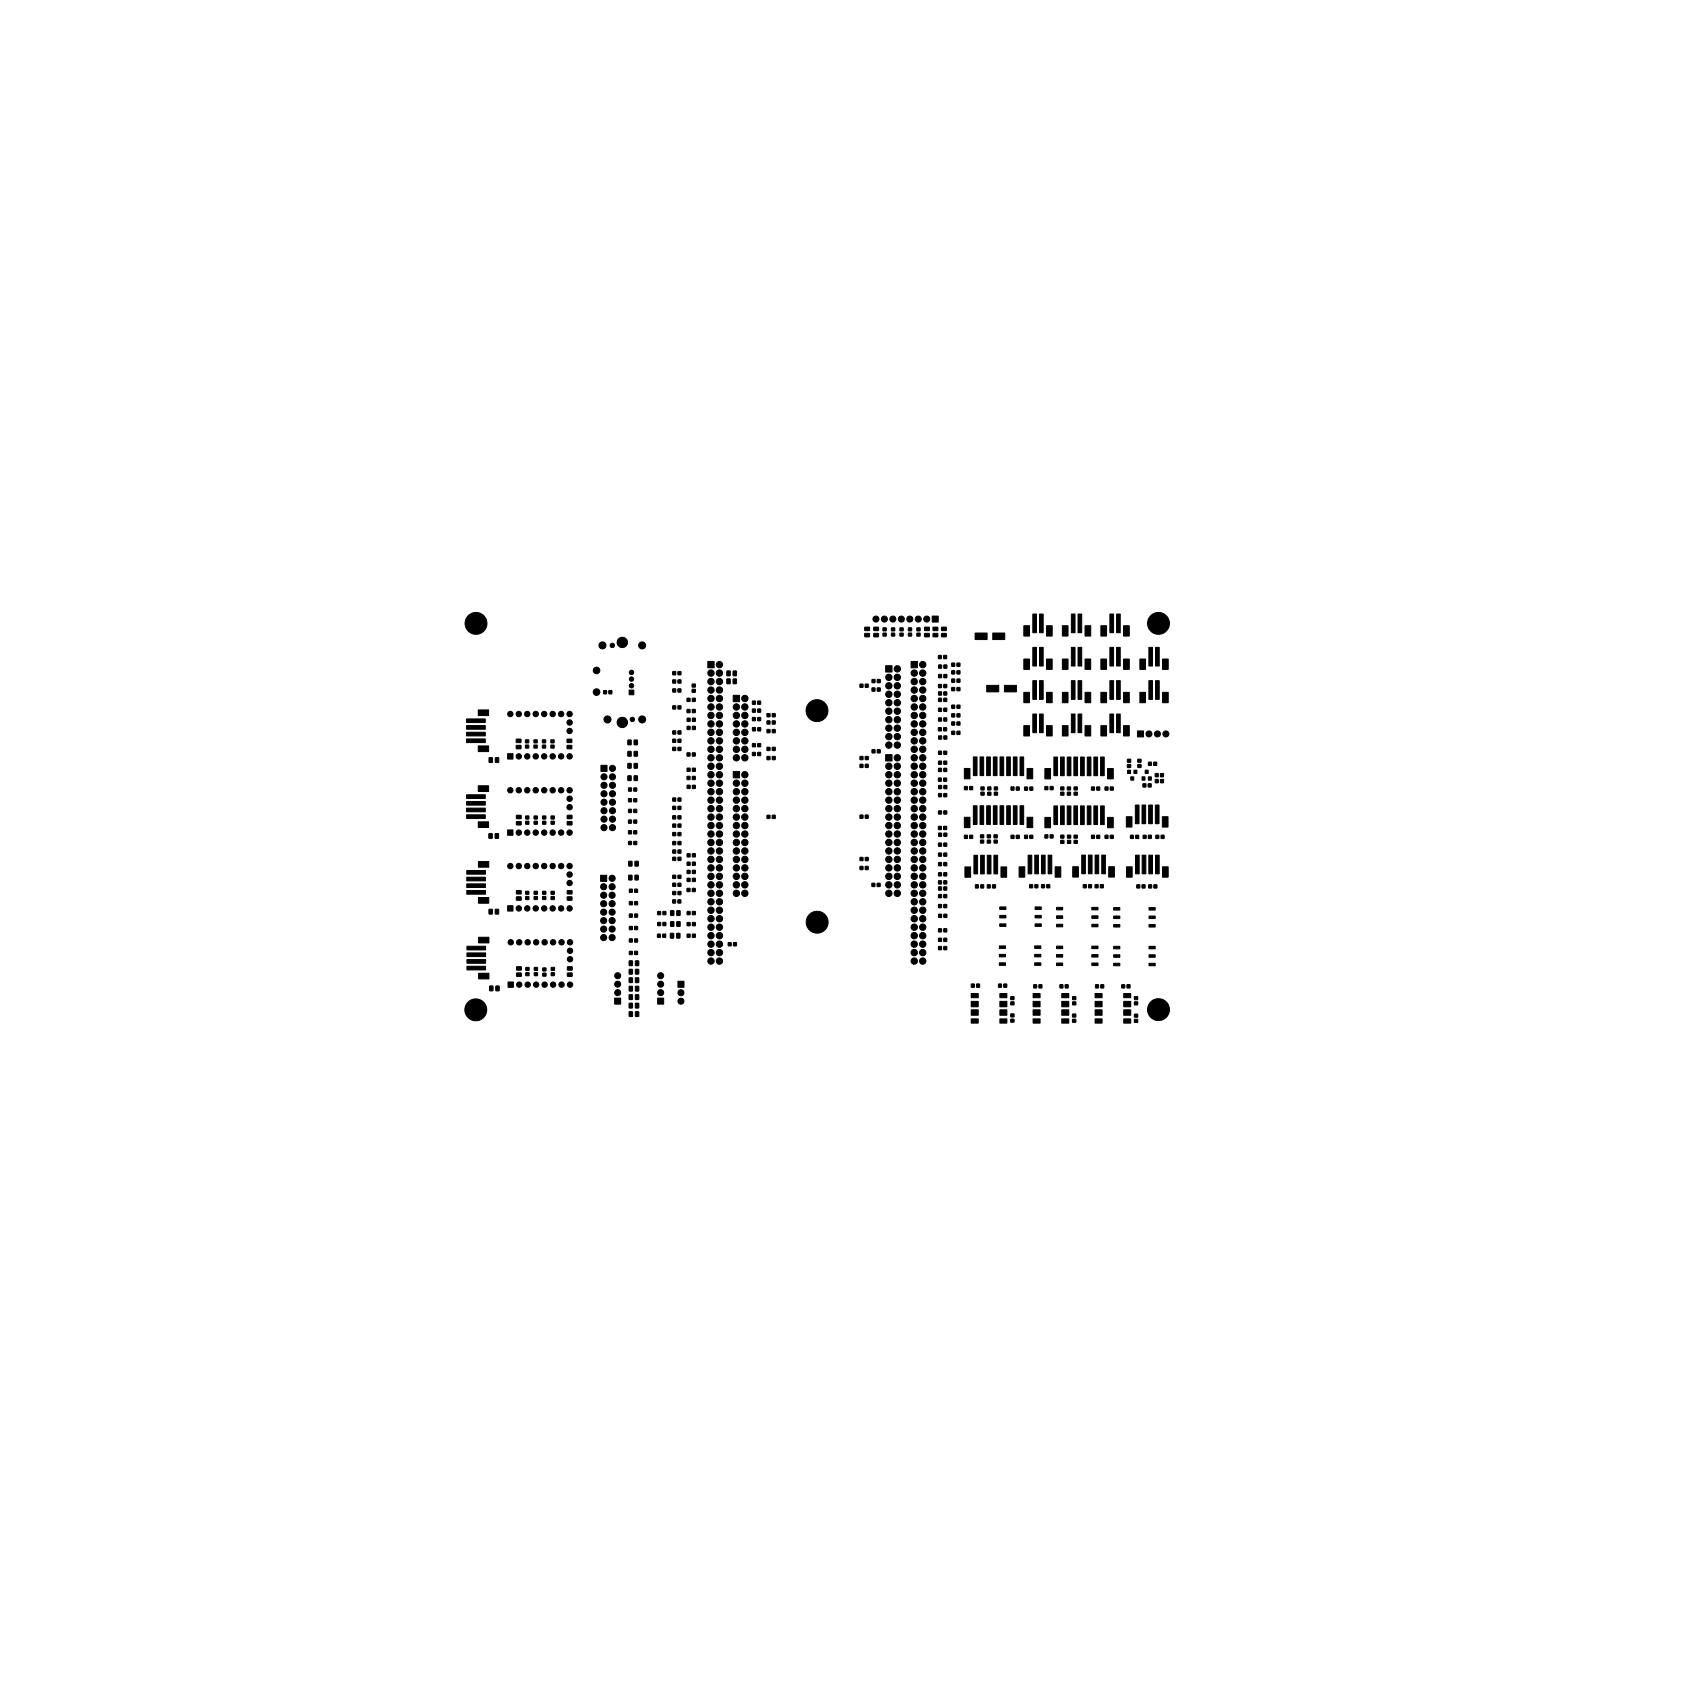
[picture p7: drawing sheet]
<svg xmlns="http://www.w3.org/2000/svg" width="508mm" height="508mm" viewBox="0 0 508 508" stroke-linecap="round" stroke-linejoin="round" font-family="sans-serif">
<g fill="#000" stroke="#000" stroke-width=".3">
<path d="M259.3 190h1.4v.9l-1.3 .1zM259.3 188.1h1.4v.9l-1.3 .1zM262 190h1.4l.1 .9-1.4 .1zM262 188.1h1.4l.1 .9-1.4 .1zM264.8 189.9h1v.8h-1zM264.8 188.3h1v.9h-1zM267.3 189.9h1v.8h-1zM267.3 188.3h1v.9h-1zM269.9 189.9h.9v.8h-.9zM269.9 188.3h.9v.9h-.9zM272.4 189.9h1v.8h-1zM272.4 188.3h1v.9h-1z"/>
<path d="M275 189.9h.9v.8h-.9zM275 188.3h.9v.9h-.9zM277.3 190h1.3l.1 .9-1.4 .1zM277.3 188.1h1.3l.1 .9-1.4 .1zM279.8 190h1.4v.9l-1.3 .1zM279.8 188.1h1.4v.9l-1.3 .1zM279.6 184.7h1.8v1.9h-1.8zM281.4 196.6h.9v.9h-.9zM281.5 199.4h.8v1h-.8zM282.4 190h1.3l.1 .9-1.4 .1zM282.4 188.1h1.3l.1 .9-1.4 .1zM283 196.6h.9v.9h-.9z"/>
<path d="M283.1 199.4h.8v1h-.8zM285.4 198.9h.9v.9h-.9zM287 198.9h.9v.9h-.9zM292.4 189.8h3.6v2h-3.6zM297.7 189.8h3.6v2h-3.6zM307 187.6h1.7v3.1h-1.7zM309.7 194.1h1.1v5.6h-1.1zM309.7 184.1h1.1v5.6h-1.1zM311.7 194.1h1.1v5.6h-1.1zM311.7 184.1h1.1v5.6h-1.1zM313.8 187.6h1.7v3.1h-1.7zM318.6 187.6h1.7v3.1h-1.7z"/>
<path d="M321.3 194.1h1.1v5.6h-1.1zM321.3 184.1h1.1v5.6h-1.1zM323.3 194.1h1.1v5.6h-1.1zM323.3 184.1h1.1v5.6h-1.1zM325.4 187.6h1.7v3.1h-1.7zM330.1 187.6h1.7v3.1h-1.7zM332.8 194.1h1.1v5.6h-1.1zM332.8 184.1h1.1v5.6h-1.1zM334.8 194.1h1.1v5.6h-1.1zM334.8 184.1h1.1v5.6h-1.1zM336.9 187.6h1.7v3.1h-1.7zM344.5 194.1h1.1v5.6h-1.1z"/>
<path d="M346.5 194.1h1.1v5.6h-1.1zM139.9 217.6h5.6v1.1h-5.6zM139.9 215.6h5.6v1.1h-5.6zM143.4 212.9h3.1v1.7h-3.1zM181 207.1h.9v1h-.9zM182.6 207.1h.9v1h-.9zM188.7 206.9h1.4v1.4h-1.4zM201.7 219.2h.9v.9h-.9zM201.7 211.7h.9v.9h-.9zM201.7 206.6h.9v.9h-.9zM201.7 203.9h.9v.9h-.9zM201.7 201.4h.9v1h-.9z"/>
<path d="M203.3 219.2h.9v.9h-.9zM203.3 211.7h.9v.9h-.9zM203.3 206.6h.9v.9h-.9zM203.3 203.9h.9v.9h-.9zM203.3 201.4h.9v1h-.9zM206 212.8h.9v.9h-.9zM206 209.4h.9v.9h-.9zM206.1 217.8h.8v1h-.8zM206.1 215.4h.8v.9h-.8zM207.6 212.8h.9v.9h-.9zM207.6 209.4h.9v.9h-.9zM207.6 217.8h.9v1h-.9z"/>
<path d="M207.6 215.4h.9v.9h-.9zM207.6 206.7h.9v.9h-.9zM207.6 205.2h.9v.8h-.9zM212.3 198.4h1.9v1.9h-1.9zM218 203.6l1 .1-.1 1.3h-.9zM218 201.2l1 .1-.1 1.3h-.9zM219.9 203.6l.9 .1v1.3h-1zM219.9 201.2l.9 .1v1.3h-1zM219.9 208.5h1.9v1.9h-1.9zM225.7 215.2h.8v.9h-.8zM225.7 212.6h.8v1h-.8zM225.7 210.2h.8v1h-.8z"/>
<path d="M225.7 218.2h.8v1h-.8zM227.2 215.2h.9v.9h-.9zM227.2 212.6h.9v1h-.9zM227.2 210.2h.9v1h-.9zM227.2 218.2h.9v1h-.9zM230 218.8h.9v.9h-.9zM230 216.2h.9v.9h-.9zM230 214h.9v1h-.9zM231.6 218.8h.9v.9h-.9zM231.6 216.2h.9v.9h-.9zM231.6 214h.9v1h-.9zM257.9 205.2h.9v.9h-.9z"/>
<path d="M259.5 205.2h.9l-.1 .9h-.8zM261.5 206.3h.9v1h-.9zM261.5 203.8h.9v.9h-.9zM263.1 206.3h.9l-.1 1h-.8zM263.1 203.8h.9l-.1 .9h-.8zM265.6 199.6h1.9v1.9h-1.9zM273.2 198.4h1.9v1.9h-1.9zM281.4 218.2h.9v1h-.9zM281.5 215.3h.8v1l-.8-.1zM281.5 212.4h.8v.9h-.8zM281.5 209.4h.8v1l-.8-.1zM281.5 207.5h.8v1l-.8-.1z"/>
<path d="M281.5 205.3h.8v.9h-.8zM281.5 202.3h.8v.9h-.8zM283 218.2h.9v1h-.9zM283 215.3h.9v1l-.9-.1zM283 212.4h.9v.9h-.9zM283 209.4h.9v1l-.9-.1zM283 207.5h.9v1l-.9-.1zM283 205.3h.9v.9h-.9zM283.1 202.3h.8v.9h-.8zM285.4 219.3h.9v.9h-.9zM285.4 216.5h.9v.9h-.9zM285.4 214.1h.9v.9h-.9z"/>
<path d="M285.4 211.5h.9v.9h-.9zM285.4 206.2h.9v.9h-.9zM285.4 203.6h.9v1h-.9zM285.4 201.2h.9v.9h-.9zM287 219.3h.9v.9h-.9zM287 216.5h.9v.9h-.9zM287 214.1h.9v.9h-.9zM287 211.5h.9v.9h-.9zM287 206.2h.9v.9h-.9zM287 203.6h.9v1h-.9zM287 201.2h.9v.9h-.9zM295.9 205.5h3.6v2h-3.6z"/>
<path d="M301.2 205.5h3.6v2h-3.6zM307 207.6h1.7v3.1h-1.7zM307 197.6h1.7v3.1h-1.7zM309.7 214.1h1.1v5.6h-1.1zM309.7 204.1h1.1v5.6h-1.1zM311.7 214.1h1.1v5.6h-1.1zM311.7 204.1h1.1v5.6h-1.1zM313.8 207.6h1.7v3.1h-1.7zM313.8 197.6h1.7v3.1h-1.7zM318.6 207.6h1.7v3.1h-1.7zM318.6 197.6h1.7v3.1h-1.7zM321.3 214.1h1.1v5.6h-1.1z"/>
<path d="M321.3 204.1h1.1v5.6h-1.1zM323.3 214.1h1.1v5.6h-1.1zM323.3 204.1h1.1v5.6h-1.1zM325.4 207.6h1.7v3.1h-1.7zM325.4 197.6h1.7v3.1h-1.7zM330.1 207.6h1.7v3.1h-1.7zM330.1 197.6h1.7v3.1h-1.7zM332.8 214.1h1.1v5.6h-1.1zM332.8 204.1h1.1v5.6h-1.1zM334.8 214.1h1.1v5.6h-1.1zM334.8 204.1h1.1v5.6h-1.1zM336.9 207.6h1.7v3.1h-1.7z"/>
<path d="M336.9 197.6h1.7v3.1h-1.7zM341.8 207.6h1.7v3.1h-1.7zM341.8 197.6h1.7v3.1h-1.7zM344.5 204.1h1.1v5.6h-1.1zM346.5 204.1h1.1v5.6h-1.1zM348.6 207.6h1.7v3.1h-1.7zM348.6 197.6h1.7v3.1h-1.7zM139.9 238.3h5.6v1.1h-5.6zM139.9 221.6h5.6v1.1h-5.6zM139.9 219.6h5.6v1.1h-5.6zM143.4 235.6h3.1v1.7h-3.1zM143.4 223.7h3.1v1.7h-3.1z"/>
<path d="M146.7 227.2l1 .1-.1 1.3h-.9zM148.6 227.2l.9 .1v1.3h-1zM152.2 226h1.6v1.6h-1.6zM154.8 223.6l1.4-.1v1h-1.3zM154.8 221.7h1.4v.9l-1.3 .1zM157.6 223.5h.9v.8h-.9zM157.6 221.9h.9v.8h-.9zM160.1 223.5h1v.8h-1zM160.1 221.9h1v.8h-1zM162.7 223.5h.9v.8h-.9zM162.7 221.9h.9v.8h-.9zM165.2 223.5h1v.8h-1z"/>
<path d="M165.2 221.9h1v.8h-1zM170.1 223.6l1.3-.1 .1 1h-1.4zM170.1 221.7h1.3l.1 .9-1.4 .1zM180.2 229.5h1.8v1.8h-1.8zM188.3 232.7h1l-.1 1.4-.9-.1zM188.3 229h1l-.1 1.4-.9-.1zM188.3 225.4h1l-.1 1.4-.9-.1zM188.3 222h1l-.1 1.4-.9-.1zM188.5 239.5h.9v.9h-.9zM188.5 236.3h.9v.9h-.9zM190.1 239.5h.8v.9h-.8zM190.1 236.3h.8v.9h-.8z"/>
<path d="M190.2 232.7h1l-.1 1.4-.9-.1zM190.2 229h1l-.1 1.4-.9-.1zM190.2 225.4h1l-.1 1.4-.9-.1zM190.2 222h1l-.1 1.4-.9-.1zM201.7 239.3h.9v.9h-.9zM201.7 224.1h.9v1h-.9zM201.7 221.7h.9v.9h-.9zM203.3 239.3h.9v.9h-.9zM203.3 224.1h.9v1h-.9zM203.3 221.7h.9v.9h-.9zM206 232.8h.9v1h-.9zM206 225.8h.9v.9h-.9z"/>
<path d="M206.1 235.5h.8v.9h-.8zM206.1 230.4h.8v.9h-.8zM207.6 232.8h.9v1h-.9zM207.6 225.8h.9v.9h-.9zM207.6 235.5h.9v.9h-.9zM207.6 230.4h.9v.9h-.9zM219.9 231.4h1.9v1.9h-1.9zM225.7 225.6h.8v1h-.8zM225.7 223h.8v.9h-.8zM227.2 225.6h.9v1h-.9zM227.2 223h.9v.9h-.9zM230 226.9h.9v.9h-.9z"/>
<path d="M230 224.1h.9v1h-.9zM231.6 226.9h.9v.9h-.9zM231.6 224.1h.9v1h-.9zM257.9 229.2h.9v.9h-.9zM257.9 226.9h.9v.9h-.9zM259.5 229.2h.9l-.1 1-.8-.1zM259.5 226.9h.9l-.1 .9h-.8zM261.5 224.8h.9v1h-.9zM263.1 224.8h.9l-.1 1h-.8zM265.6 226.3h1.9v1.9h-1.9zM281.4 233.3h.9v1h-.9zM281.5 238h.8v1l-.8-.1z"/>
<path d="M281.5 230.4h.8v1h-.8zM281.5 228.3h.8v.9h-.8zM281.5 225.3h.8v.9h-.8zM281.5 235.6h.8v.9h-.8zM281.5 220.7h.8v.9h-.8zM283 233.3h.9v1h-.9zM283 238h.9v1l-.9-.1zM283 230.4h.9v1h-.9zM283 228.3h.9v.9h-.9zM283 225.3h.9v.9h-.9zM283.1 235.6h.8v.9h-.8zM283.1 220.7h.8v.9h-.8z"/>
<path d="M289.2 235.9h.9v.9h-.9zM289.2 230.4h1.7v3.1h-1.7zM290.8 235.9h.9v.9h-.9zM291.9 227h1.1v5.6h-1.1zM293.9 227h1.1v5.6h-1.1zM294.2 237.6h.9v.8h-.9zM294.2 236h.9v.9h-.9zM295.9 227h1.1v5.6h-1.1zM296.2 237.6h.9v.8h-.9zM296.2 236h.9v.9h-.9zM297.9 227h1.1v5.6h-1.1zM298.2 237.6h.9v.8h-.9z"/>
<path d="M298.2 236h.9v.9h-.9zM299.9 227h1.1v5.6h-1.1zM301.9 227h1.1v5.6h-1.1zM303.2 236h.9v.9h-.9zM303.9 227h1.1v5.6h-1.1zM304.8 236h.8v.9h-.8zM305.9 227h1.1v5.6h-1.1zM307.3 236h.8v1h-.8zM307 217.6h1.7v3.1h-1.7zM308.8 236h.9v1h-.9zM308 230.4h1.7v3.1h-1.7zM313.4 235.9h.8v.9h-.8z"/>
<path d="M313.3 230.5h1.7v3.1h-1.7zM313.8 217.6h1.7v3.1h-1.7zM314.9 235.9h.9v.9h-.9zM316 227h1.1v5.6h-1.1zM318.1 237.6h.9v.8h-.9zM318.1 236h.9v.9h-.9zM318 227h1.1v5.6h-1.1zM318.6 217.6h1.7v3.1h-1.7zM320.1 237.6h.9v.8h-.9zM320.1 236h.9v.9h-.9zM320 227h1.1v5.6h-1.1zM322.1 237.6h1v.8h-1z"/>
<path d="M322.1 236h1v.9h-1zM322 227h1.1v5.6h-1.1zM324 227h1.1v5.6h-1.1zM325.4 217.6h1.7v3.1h-1.7zM326 227h1.1v5.6h-1.1zM327.3 236h.9v.9h-.9zM328 227h1.1v5.6h-1.1zM328.9 236h.9v.9h-.9zM330 227h1.1v5.6h-1.1zM330.1 217.6h1.7v3.1h-1.7zM331.4 236h.9v.9h-.9zM333 236h.8v.9h-.8z"/>
<path d="M332.1 230.5h1.7v3.1h-1.7zM336.9 217.6h1.7v3.1h-1.7zM338.1 229.3h1v.8h-1zM338.1 227.7h1v.8l-1 .1zM338.1 231h.9v1h-.9zM339.1 233h.9v1h-.9zM340 231h.9v1h-.9zM341.2 229.3h1v.8h-1zM341.2 227.7h1v.8l-1 .1zM341.1 219.2h1.8v1.8h-1.8zM342.5 233h.9v1h-.9zM342.8 235h.8v1h-.8z"/>
<path d="M343.4 231h.9v1h-.9zM344.3 235h.9v1h-.9zM344.4 228.6h.9v.9h-.9zM344.4 233h.9v1h-.9zM346 228.6h.9v.9h-.9zM346.5 233.8h.8v.9h-.8zM346.5 232h.8v.9h-.8zM348 233.8h.9v.9h-.9zM348 232h.9v.9h-.9zM139.9 244.3h5.6v1.1h-5.6zM139.9 242.3h5.6v1.1h-5.6zM139.9 240.3h5.6v1.1h-5.6z"/>
<path d="M143.4 246.4h3.1v1.7h-3.1zM146.6 250h1v1.4l-1-.1zM148.5 250h1l-.1 1.4-.9-.1zM152.2 248.9h1.6v1.6h-1.6zM154.9 246.4h1.3l.1 .9-1.4 .1zM154.9 244.5h1.3l.1 .9-1.4 .1zM157.6 246.3h1v.9h-1zM157.6 244.7h1v.9h-1zM160.2 246.3h.9v.9h-.9zM160.2 244.7h.9v.9h-.9zM162.7 246.3h1v.9h-1zM162.7 244.7h1v.9h-1z"/>
<path d="M165.3 246.3h.9v.9h-.9zM165.3 244.7h.9v.9h-.9zM170.1 246.4h1.4v.9l-1.3 .1zM170.1 244.5h1.4v.9l-1.3 .1zM188.5 252.3h.9v1h-.9zM188.5 249.1h.9v1h-.9zM188.5 245.9h.9v1h-.9zM188.5 242.7h.9v.9h-.9zM188.6 258.3h.9v1.4h-1zM190.1 252.3h.8v1h-.8zM190.1 249.1h.8v1h-.8zM190.1 245.9h.8v1h-.8z"/>
<path d="M190.1 242.7h.8v.9h-.8zM190.4 258.3h1v1.4h-1zM201.7 257.1h.9v.9h-.9zM201.7 254.9h.9v.9h-.9zM201.7 252.4h.9v.9h-.9zM201.7 249.7h.9v.9h-.9zM201.7 247.1h.9v1h-.9zM201.7 244.6h.9v1h-.9zM201.7 241.8h.9v.9h-.9zM203.3 257.1h.9v.9h-.9zM203.3 254.9h.9v.9h-.9zM203.3 252.4h.9v.9h-.9z"/>
<path d="M203.3 249.7h.9v.9h-.9zM203.3 247.1h.9v1h-.9zM203.3 244.6h.9v1h-.9zM203.3 241.8h.9v.9h-.9zM206.1 258.5h.8v1h-.8zM206.1 256h.8v1h-.8zM207.6 258.5h.9v1h-.9zM207.6 256h.9v1h-.9zM230 244.5h.9v.9h-.9zM231.6 244.5h.9v.9h-.9zM257.9 259.8h.9v1h-.9zM257.9 257.1h.9v1h-.9z"/>
<path d="M257.9 244.4h.9v1h-.9zM259.5 259.8h.9v1h-.9zM259.5 257.1h.9v1h-.9zM259.5 244.4h.9l-.1 1h-.8zM281.4 247.8h.9v1h-.9zM281.5 258.7h.8v.9h-.8zM281.5 255.8h.8v1h-.8zM281.5 252.8h.8v1h-.8zM281.5 243.2h.8v.9h-.8zM281.5 249.8h.8v1h-.8zM283 247.8h.9v1h-.9zM283 258.7h.9v.9h-.9z"/>
<path d="M283 255.8h.9v1h-.9zM283 252.8h.9v1h-.9zM283 243.2h.9v.9h-.9zM283.1 249.8h.8v1h-.8zM289.2 250.5h.9v.9h-.9zM289.2 245.1h1.7v3.1h-1.7zM290.8 250.5h.9v.9h-.9zM291.9 241.6h1.1v5.6h-1.1zM294 251.9h1v.9h-1zM294 250.4h1v.8h-1zM293.9 241.6h1.1v5.6h-1.1zM296.1 251.9h.9v.9h-.9z"/>
<path d="M296.1 250.4h.9v.8h-.9zM295.9 241.6h1.1v5.6h-1.1zM298.1 251.9h.9v.9h-.9zM298.1 250.4h.9v.8h-.9zM297.9 241.6h1.1v5.6h-1.1zM299.9 241.6h1.1v5.6h-1.1zM301.9 241.6h1.1v5.6h-1.1zM303.2 250.5h.9v.9h-.9zM303.9 241.6h1.1v5.6h-1.1zM304.8 250.5h.8v.9h-.8zM305.9 241.6h1.1v5.6h-1.1zM307.3 250.5h.8v.9h-.8z"/>
<path d="M308.8 250.5h.9v.9h-.9zM308 245.1h1.7v3.1h-1.7zM313.4 250.4h.8v.9h-.8zM313.3 245.1h1.7v3.1h-1.7zM314.9 250.4h.9v.9h-.9zM316 241.7h1.1v5.6h-1.1zM318.1 252h.9v.9h-.9zM318.1 250.5h.9v.8h-.9zM318 241.7h1.1v5.6h-1.1zM320.1 252h1v.9h-1zM320.1 250.5h1v.8h-1zM320 241.7h1.1v5.6h-1.1z"/>
<path d="M322.1 252h1v.9h-1zM322.1 250.5h1v.8h-1zM322 241.7h1.1v5.6h-1.1zM324 241.7h1.1v5.6h-1.1zM326 241.7h1.1v5.6h-1.1zM327.3 250.5h.9v.9h-.9zM328 241.7h1.1v5.6h-1.1zM328.9 250.5h.9v.9h-.9zM330 241.7h1.1v5.6h-1.1zM331.4 250.5h.9v.9h-.9zM333 250.5h.8v.9h-.8zM332.1 245.1h1.7v3.1h-1.7z"/>
<path d="M337.8 244.9h1.7v3.1h-1.7zM339 250.5h.9v.9h-.9zM340.6 250.5h.9v.9h-.9zM340.5 241.4h1.1v5.6h-1.1zM342.5 241.4h1.1v5.6h-1.1zM342.8 250.5h.9v.9h-.9zM344.4 250.5h.9v.9h-.9zM344.5 241.4h1.1v5.6h-1.1zM346.6 250.5h.9v.9h-.9zM346.5 241.4h1.1v5.6h-1.1zM348.2 250.5h.9v.9h-.9zM348.6 244.9h1.7v3.1h-1.7z"/>
<path d="M140 267.1h5.6v1.1h-5.6zM140 265.1h5.6v1.1h-5.6zM140 263.1h5.6v1.1h-5.6zM140 261.1h5.6v1.1h-5.6zM143.5 269.2h3.1v1.7h-3.1zM143.5 258.4h3.1v1.7h-3.1zM146.7 272.7h.9v1.4h-1zM148.5 272.7h1v1.4h-1zM152.2 271.6h1.6v1.6h-1.6zM154.9 269h1.3l.1 .9-1.4 .1zM154.9 267.1h1.3l.1 .9-1.4 .1zM157.6 268.9h1v.8h-1z"/>
<path d="M157.6 267.3h1v.9h-1zM160.2 268.9h.9v.8h-.9zM160.2 267.3h.9v.9h-.9zM162.7 268.9h1v.8h-1zM162.7 267.3h1v.9h-1zM165.3 268.9h.9v.8h-.9zM165.3 267.3h.9v.9h-.9zM170.1 269h1.4v.9l-1.3 .1zM170.1 267.1h1.4v.9l-1.3 .1zM180.1 262.5h1.8v1.8h-1.8zM188.6 262.5h.9v1.4l-1-.1zM188.7 277.8h.9v1h-.9z"/>
<path d="M188.7 274.1h.9v.9h-.9zM188.7 270.4h.9v.9h-.9zM188.7 266.6h.9v1h-.9zM190.3 277.8h.9v1h-.9zM190.3 274.1h.9v.9h-.9zM190.3 270.4h.9v.9h-.9zM190.3 266.6h.9v1h-.9zM190.4 262.5h1v1.4l-1-.1zM197.2 276.6h.9v1h-.9zM197.2 273.3h.9v1h-.9zM198.8 276.6h.9v1h-.9zM198.8 273.3h.9v1h-.9z"/>
<path d="M201 279.9h1v1.4h-1zM201.1 276.4h1l-.1 1.4h-.9zM201.1 273.1l1 .1-.1 1.3h-.9zM201.7 269.8h.9v1h-.9zM201.7 267.3h.9v1h-.9zM201.7 264.9h.9v.9h-.9zM201.7 262.5h.9v.9h-.9zM202.9 279.9h1l-.1 1.4h-.9zM203 276.4h1l-.1 1.4h-1zM203 273.1l1 .1-.1 1.3h-1zM203.3 269.8h.9v1h-.9zM203.3 267.3h.9v1h-.9z"/>
<path d="M203.3 264.9h.9v.9h-.9zM203.3 262.5h.9v.9h-.9zM206 266.4h.9v1h-.9zM206.1 276.7h.8v.9h-.8zM206.1 273.3h.8v1h-.8zM206.1 263.4h.8v.9h-.8zM206.1 261h.8v.9h-.8zM207.6 266.4h.9v1h-.9zM207.6 276.7h.9v.9h-.9zM207.6 273.3h.9v1h-.9zM207.6 263.4h.9v.9h-.9zM207.6 261h.9v.9h-.9z"/>
<path d="M261.5 264.9h.8v.9h-.8zM263.1 264.9h.8v.9h-.8zM281.5 278.5h.8v1h-.8zM281.5 271.2h.8v1h-.8zM281.5 268.3h.8v.9h-.8zM281.5 266h.8v.9h-.8zM281.5 264.1h.8v1h-.8zM281.5 261.7h.8v1h-.8zM281.5 274.2h.8v.9h-.8zM283 278.5h.9v1h-.9zM283 271.2h.9v1h-.9zM283 268.3h.9v.9h-.9z"/>
<path d="M283 266h.9v.9h-.9zM283 264.1h.9v1h-.9zM283 261.7h.9v1h-.9zM283.1 274.2h.8v.9h-.8zM289.4 260h1.7v3.1h-1.7zM292.1 256.5h1.1v5.6h-1.1zM292.5 265.3h.9v1h-.9zM294.1 265.3h.9v1h-.9zM294.1 256.5h1.1v5.6h-1.1zM296.1 265.3h.9v1h-.9zM296.1 256.5h1.1v5.6h-1.1zM297.7 265.3h.8v1h-.8z"/>
<path d="M298.1 256.5h1.1v5.6h-1.1zM299.8 277.1h1.9v.7h-1.9zM299.8 274.5h1.9v.8h-1.9zM299.8 272h1.9v.7h-1.9zM300.2 260h1.7v3.1h-1.7zM305.6 259.9h1.7v3.1h-1.7zM308.3 256.4h1.1v5.6h-1.1zM308.8 265.3h.9v.9h-.9zM310.4 265.3h.8v.9h-.8zM310.3 256.4h1.1v5.6h-1.1zM310.4 277.1h1.9v.7h-1.9zM310.4 274.5h1.9v.8h-1.9z"/>
<path d="M310.4 272h1.9v.7h-1.9zM312.3 265.3h.9v.9h-.9zM312.3 256.4h1.1v5.6h-1.1zM313.9 265.3h.9v.9h-.9zM314.3 256.4h1.1v5.6h-1.1zM316.4 259.9h1.7v3.1h-1.7zM316.8 277.2h1.9v.7h-1.9zM316.8 274.6h1.9v.8h-1.9zM316.8 272.1h1.9v.8h-1.9zM321.7 259.9h1.7v3.1h-1.7zM324.4 256.4h1.1v5.6h-1.1zM324.9 265.3h.8v.9h-.8z"/>
<path d="M326.5 265.3h.8v.9h-.8zM326.4 256.4h1.1v5.6h-1.1zM328.4 265.3h.9v.9h-.9zM327.4 277.2h1.9v.7h-1.9zM327.4 274.6h1.9v.8h-1.9zM327.4 272.1h1.9v.8h-1.9zM328.4 256.4h1.1v5.6h-1.1zM330 265.3h.9v.9h-.9zM330.4 256.4h1.1v5.6h-1.1zM332.5 259.9h1.7v3.1h-1.7zM334 277.2h1.8v.8h-1.8zM334 274.7h1.8v.8h-1.8z"/>
<path d="M334 272.2h1.8v.7h-1.8zM337.8 259.9h1.7v3.1h-1.7zM340.5 256.4h1.1v5.6h-1.1zM340.9 265.3h.9v1h-.9zM342.5 265.3h.9v1h-.9zM342.5 256.4h1.1v5.6h-1.1zM344.5 265.3h.8v1h-.8zM344.5 256.4h1.1v5.6h-1.1zM344.6 277.2h1.8v.8h-1.8zM344.6 274.7h1.8v.8h-1.8zM344.6 272.2h1.8v.7h-1.8zM346 265.3h.9v1h-.9z"/>
<path d="M346.5 256.4h1.1v5.6h-1.1zM348.6 259.9h1.7v3.1h-1.7zM140 289.8h5.6v1.1h-5.6zM140 287.8h5.6v1.1h-5.6zM140 285.8h5.6v1.1h-5.6zM140 283.8h5.6v1.1h-5.6zM143.5 291.9h3.1v1.7h-3.1zM143.5 281.1h3.1v1.7h-3.1zM146.8 295.7h1v1.4h-1zM148.7 295.7h1l-.1 1.4h-.9zM152.4 294.5h1.6v1.6h-1.6zM154.9 291.8h1.4v.9l-1.3 .1z"/>
<path d="M154.9 289.9h1.4v1h-1.3zM157.7 291.7h.9v.9h-.9zM157.7 290.1h.9v.9h-.9zM160.2 291.7h1v.9h-1zM160.2 290.1h1v.9h-1zM162.8 291.9h.9v.8h-.9zM162.8 290.3h.9v.9h-.9zM165.3 291.7h1v.9h-1zM165.3 290.1h1v.9h-1zM170.2 291.8h1.3l.1 .9-1.4 .1zM170.2 289.9h1.3l.1 1h-1.4zM188.7 285.3h.9v.9h-.9z"/>
<path d="M188.7 281.6h.9v.9h-.9zM188.7 298.3l1 .1-.1 1.3h-.9zM188.7 295.8h1l-.1 1.4-.9-.1zM188.7 293.3h1l-.1 1.4-.9-.1zM188.7 290.7h1l-.1 1.4h-.9zM188.7 288.2h1l-.1 1.4-.9-.1zM190.3 285.3h.9v.9h-.9zM190.3 281.6h.9v.9h-.9zM190.6 298.3l.9 .1v1.3h-1zM190.6 295.8h.9v1.4l-1-.1zM190.6 293.3h.9v1.4l-1-.1zM190.6 290.7h.9v1.4h-1z"/>
<path d="M190.6 288.2h.9v1.4l-1-.1zM197.2 280.1h.8v1h-.8zM198.8 280.1h.8v1h-.8zM203.3 294.3h1.8v1.8h-1.8zM206.1 280.1h.8v1h-.8zM207.6 280.1h.9v1h-.9zM218.4 282.7h.9v.9h-.9zM220 282.7h.8v.9h-.8zM281.5 283.9h.8v.9h-.8zM281.5 281.4h.8v.9h-.8zM283 283.9h.9v.9h-.9zM283 281.4h.9v.9h-.9z"/>
<path d="M291.3 295.1h.9v1h-.9zM291.2 297.9h2.1v1.3h-2.1zM292.9 295.1h.8v1h-.8zM299.5 295.1h.8v1h-.8zM299.7 288.7h1.8v.8h-1.8zM299.7 286.2h1.8v.8h-1.8zM299.7 283.7h1.8v.7h-1.8zM301 295.1h.9v1h-.9zM299.8 297.9h2.1v1.3h-2.1zM303.1 298.9h1v.8h-1zM310 295.3h.9v1h-.9zM309.8 297.9h2.1v1.3h-2.1z"/>
<path d="M310.3 288.7h1.8v.8h-1.8zM310.3 286.2h1.8v.8h-1.8zM310.3 283.7h1.8v.7h-1.8zM311.6 295.3h.8v1h-.8zM317.9 295.3h.8v1h-.8zM316.8 288.8h1.9v.8h-1.9zM316.8 286.3h1.9v.7h-1.9zM316.8 283.7h1.9v.8h-1.9zM319.4 295.3h.9v1h-.9zM318.4 297.9h2.1v1.3h-2.1zM321.7 298.9h.9v.8h-.9zM327.4 288.8h1.9v.8h-1.9z"/>
<path d="M327.4 286.3h1.9v.7h-1.9zM327.4 283.7h1.9v.8h-1.9zM328.5 295.3h.9v1h-.9zM328.4 297.9h2.1v1.3h-2.1zM330.1 295.3h.9v1h-.9zM334 288.9h1.8v.7h-1.8zM334 286.3h1.8v.8h-1.8zM334 283.8h1.8v.7h-1.8zM336.4 295.3h.9v1h-.9zM338 295.3h.9v1h-.9zM337 297.9h2.1v1.3h-2.1zM340.2 298.9h.9v.8h-.9z"/>
<path d="M344.6 288.9h1.8v.7h-1.8zM344.6 286.3h1.8v.8h-1.8zM344.6 283.8h1.8v.7h-1.8zM184.3 299.3h1.8v1.8h-1.8zM188.7 303.4h1l-.1 1.4h-.9zM188.7 300.9h1l-.1 1.4-.9-.1zM190.6 303.4h.9v1.4h-1zM190.6 300.9h.9v1.4l-1-.1zM197.2 299.3h1.8v1.8h-1.8zM291.2 305.5h2.1v1.3h-2.1zM291.2 302.8h2.1v1.7h-2.1zM291.2 300.3h2.1v1.6h-2.1z"/>
<path d="M299.8 305.5h2.1v1.3h-2.1zM299.8 302.8h2.1v1.7h-2.1zM299.8 300.3h2.1v1.6h-2.1zM303.1 305.6h1v.9h-1zM303.1 304.1h1v.8h-1zM303.1 300.5h1v.8h-1zM309.8 305.5h2.1v1.3h-2.1zM309.8 302.8h2.1v1.7h-2.1zM309.8 300.3h2.1v1.6h-2.1zM318.4 305.5h2.1v1.3h-2.1zM318.4 302.8h2.1v1.7h-2.1zM318.4 300.3h2.1v1.6h-2.1z"/>
<path d="M321.7 305.7h.9v.9h-.9zM321.7 304.1h.9v.9h-.9zM321.7 300.5h.9v.8h-.9zM328.4 305.5h2.1v1.3h-2.1zM328.4 302.8h2.1v1.7h-2.1zM328.4 300.3h2.1v1.6h-2.1zM337 305.5h2.1v1.3h-2.1zM337 302.8h2.1v1.7h-2.1zM337 300.3h2.1v1.6h-2.1zM340.2 305.7h.9v.9h-.9zM340.2 304.1h.9v.9h-.9zM340.2 300.5h.9v.8h-.9z"/>
<circle cx="142.7" cy="186.9" r="3.3"/>
<circle cx="180.7" cy="193.5" r="1.06"/>
<circle cx="183.6" cy="193.5" r=".65"/>
<circle cx="186.6" cy="192.7" r="1.56"/>
<circle cx="192.6" cy="193.5" r="1.06"/>
<circle cx="215.7" cy="199.3" r=".96"/>
<circle cx="262.7" cy="185.6" r=".9"/>
<circle cx="265.2" cy="185.6" r=".9"/>
<circle cx="267.8" cy="185.6" r=".9"/>
<circle cx="270.3" cy="185.6" r=".9"/>
<circle cx="272.8" cy="185.6" r=".9"/>
<circle cx="275.4" cy="185.6" r=".9"/>
<circle cx="276.7" cy="199.3" r=".96"/>
<circle cx="277.9" cy="185.6" r=".9"/>
<circle cx="347.4" cy="186.9" r="3.3"/>
<circle cx="153" cy="214.1" r=".81"/>
<circle cx="155.6" cy="214.1" r=".81"/>
<circle cx="158.1" cy="214.1" r=".81"/>
<circle cx="160.7" cy="214.1" r=".81"/>
<circle cx="163.2" cy="214.1" r=".81"/>
<circle cx="165.7" cy="214.1" r=".81"/>
<circle cx="168.3" cy="214.1" r=".81"/>
<circle cx="170.8" cy="216.7" r=".81"/>
<circle cx="170.8" cy="214.1" r=".81"/>
<circle cx="170.8" cy="219.2" r=".81"/>
<circle cx="178.9" cy="201.1" r=".99"/>
<circle cx="178.9" cy="207.6" r=".99"/>
<circle cx="182.2" cy="215.7" r="1.06"/>
<circle cx="186.6" cy="216.7" r="1.56"/>
<circle cx="189.4" cy="205.6" r=".65"/>
<circle cx="189.4" cy="201.6" r=".65"/>
<circle cx="189.4" cy="203.6" r=".65"/>
<circle cx="189.6" cy="215.7" r=".65"/>
<circle cx="192.6" cy="215.7" r="1.06"/>
<circle cx="213.2" cy="209.5" r=".96"/>
<circle cx="213.2" cy="217.1" r=".96"/>
<circle cx="213.2" cy="206.9" r=".96"/>
<circle cx="213.2" cy="201.8" r=".96"/>
<circle cx="213.2" cy="204.4" r=".96"/>
<circle cx="213.2" cy="212" r=".96"/>
<circle cx="213.2" cy="219.6" r=".96"/>
<circle cx="213.2" cy="214.5" r=".96"/>
<circle cx="215.7" cy="209.5" r=".96"/>
<circle cx="215.7" cy="217.1" r=".96"/>
<circle cx="215.7" cy="214.5" r=".96"/>
<circle cx="215.7" cy="204.4" r=".96"/>
<circle cx="215.7" cy="206.9" r=".96"/>
<circle cx="215.7" cy="201.8" r=".96"/>
<circle cx="215.7" cy="212" r=".96"/>
<circle cx="215.7" cy="219.6" r=".96"/>
<circle cx="220.8" cy="217.1" r=".96"/>
<circle cx="220.8" cy="212" r=".96"/>
<circle cx="220.8" cy="214.5" r=".96"/>
<circle cx="220.8" cy="219.6" r=".96"/>
<circle cx="223.4" cy="209.5" r=".96"/>
<circle cx="223.4" cy="217.1" r=".96"/>
<circle cx="223.4" cy="214.5" r=".96"/>
<circle cx="223.4" cy="212" r=".96"/>
<circle cx="223.4" cy="219.6" r=".96"/>
<circle cx="245" cy="213.1" r="3.3"/>
<circle cx="266.5" cy="218.4" r=".96"/>
<circle cx="266.5" cy="203.1" r=".96"/>
<circle cx="266.5" cy="215.8" r=".96"/>
<circle cx="266.5" cy="210.7" r=".96"/>
<circle cx="266.5" cy="205.7" r=".96"/>
<circle cx="266.5" cy="213.3" r=".96"/>
<circle cx="266.5" cy="208.2" r=".96"/>
<circle cx="269.1" cy="213.3" r=".96"/>
<circle cx="269.1" cy="203.1" r=".96"/>
<circle cx="269.1" cy="218.4" r=".96"/>
<circle cx="269.1" cy="200.6" r=".96"/>
<circle cx="269.1" cy="215.8" r=".96"/>
<circle cx="269.1" cy="210.7" r=".96"/>
<circle cx="269.1" cy="205.7" r=".96"/>
<circle cx="269.1" cy="208.2" r=".96"/>
<circle cx="274.2" cy="206.9" r=".96"/>
<circle cx="274.2" cy="201.8" r=".96"/>
<circle cx="274.2" cy="214.5" r=".96"/>
<circle cx="274.2" cy="204.4" r=".96"/>
<circle cx="274.2" cy="219.6" r=".96"/>
<circle cx="274.2" cy="212" r=".96"/>
<circle cx="274.2" cy="209.5" r=".96"/>
<circle cx="274.2" cy="217.1" r=".96"/>
<circle cx="276.7" cy="206.9" r=".96"/>
<circle cx="276.7" cy="212" r=".96"/>
<circle cx="276.7" cy="201.8" r=".96"/>
<circle cx="276.7" cy="204.4" r=".96"/>
<circle cx="276.7" cy="219.6" r=".96"/>
<circle cx="276.7" cy="214.5" r=".96"/>
<circle cx="276.7" cy="217.1" r=".96"/>
<circle cx="276.7" cy="209.5" r=".96"/>
<circle cx="153" cy="237" r=".81"/>
<circle cx="155.6" cy="237" r=".81"/>
<circle cx="155.6" cy="226.8" r=".81"/>
<circle cx="158.1" cy="237" r=".81"/>
<circle cx="158.1" cy="226.8" r=".81"/>
<circle cx="160.7" cy="237" r=".81"/>
<circle cx="160.7" cy="226.8" r=".81"/>
<circle cx="163.2" cy="237" r=".81"/>
<circle cx="163.2" cy="226.8" r=".81"/>
<circle cx="165.7" cy="237" r=".81"/>
<circle cx="165.7" cy="226.8" r=".81"/>
<circle cx="168.3" cy="237" r=".81"/>
<circle cx="168.3" cy="226.8" r=".81"/>
<circle cx="170.8" cy="237" r=".81"/>
<circle cx="170.8" cy="239.5" r=".81"/>
<circle cx="170.8" cy="226.8" r=".81"/>
<circle cx="181.1" cy="233" r=".92"/>
<circle cx="181.1" cy="238" r=".92"/>
<circle cx="181.1" cy="235.5" r=".92"/>
<circle cx="183.7" cy="230.4" r=".92"/>
<circle cx="183.7" cy="238" r=".92"/>
<circle cx="183.7" cy="235.5" r=".92"/>
<circle cx="183.7" cy="233" r=".92"/>
<circle cx="213.2" cy="224.7" r=".96"/>
<circle cx="213.2" cy="234.9" r=".96"/>
<circle cx="213.2" cy="229.8" r=".96"/>
<circle cx="213.2" cy="237.4" r=".96"/>
<circle cx="213.2" cy="232.3" r=".96"/>
<circle cx="213.2" cy="222.2" r=".96"/>
<circle cx="213.2" cy="239.9" r=".96"/>
<circle cx="213.2" cy="227.2" r=".96"/>
<circle cx="215.7" cy="234.9" r=".96"/>
<circle cx="215.7" cy="229.8" r=".96"/>
<circle cx="215.7" cy="224.7" r=".96"/>
<circle cx="215.7" cy="237.4" r=".96"/>
<circle cx="215.7" cy="232.3" r=".96"/>
<circle cx="215.7" cy="227.2" r=".96"/>
<circle cx="215.7" cy="222.2" r=".96"/>
<circle cx="215.7" cy="239.9" r=".96"/>
<circle cx="220.8" cy="234.9" r=".96"/>
<circle cx="220.8" cy="224.7" r=".96"/>
<circle cx="220.8" cy="237.4" r=".96"/>
<circle cx="220.8" cy="239.9" r=".96"/>
<circle cx="220.8" cy="227.2" r=".96"/>
<circle cx="220.8" cy="222.2" r=".96"/>
<circle cx="223.4" cy="234.9" r=".96"/>
<circle cx="223.4" cy="224.7" r=".96"/>
<circle cx="223.4" cy="237.4" r=".96"/>
<circle cx="223.4" cy="232.3" r=".96"/>
<circle cx="223.4" cy="239.9" r=".96"/>
<circle cx="223.4" cy="227.2" r=".96"/>
<circle cx="223.4" cy="222.2" r=".96"/>
<circle cx="266.5" cy="232.3" r=".96"/>
<circle cx="266.5" cy="239.9" r=".96"/>
<circle cx="266.5" cy="223.4" r=".96"/>
<circle cx="266.5" cy="234.9" r=".96"/>
<circle cx="266.5" cy="229.8" r=".96"/>
<circle cx="266.5" cy="237.4" r=".96"/>
<circle cx="266.5" cy="220.9" r=".96"/>
<circle cx="269.1" cy="232.3" r=".96"/>
<circle cx="269.1" cy="223.4" r=".96"/>
<circle cx="269.1" cy="227.2" r=".96"/>
<circle cx="269.1" cy="239.9" r=".96"/>
<circle cx="269.1" cy="220.9" r=".96"/>
<circle cx="269.1" cy="237.4" r=".96"/>
<circle cx="269.1" cy="234.9" r=".96"/>
<circle cx="269.1" cy="229.8" r=".96"/>
<circle cx="274.2" cy="232.3" r=".96"/>
<circle cx="274.2" cy="227.2" r=".96"/>
<circle cx="274.2" cy="239.9" r=".96"/>
<circle cx="274.2" cy="222.2" r=".96"/>
<circle cx="274.2" cy="234.9" r=".96"/>
<circle cx="274.2" cy="229.8" r=".96"/>
<circle cx="274.2" cy="224.7" r=".96"/>
<circle cx="274.2" cy="237.4" r=".96"/>
<circle cx="276.7" cy="232.3" r=".96"/>
<circle cx="276.7" cy="227.2" r=".96"/>
<circle cx="276.7" cy="239.9" r=".96"/>
<circle cx="276.7" cy="222.2" r=".96"/>
<circle cx="276.7" cy="229.8" r=".96"/>
<circle cx="276.7" cy="234.9" r=".96"/>
<circle cx="276.7" cy="224.7" r=".96"/>
<circle cx="276.7" cy="237.4" r=".96"/>
<circle cx="344.6" cy="220.1" r=".91"/>
<circle cx="347.1" cy="220.1" r=".91"/>
<circle cx="349.6" cy="220.1" r=".91"/>
<circle cx="153" cy="259.7" r=".81"/>
<circle cx="155.6" cy="259.7" r=".81"/>
<circle cx="155.6" cy="249.7" r=".81"/>
<circle cx="158.1" cy="259.7" r=".81"/>
<circle cx="158.1" cy="249.7" r=".81"/>
<circle cx="160.7" cy="259.7" r=".81"/>
<circle cx="160.7" cy="249.7" r=".81"/>
<circle cx="163.2" cy="259.7" r=".81"/>
<circle cx="163.2" cy="249.7" r=".81"/>
<circle cx="165.7" cy="259.7" r=".81"/>
<circle cx="165.7" cy="249.7" r=".81"/>
<circle cx="168.3" cy="259.7" r=".81"/>
<circle cx="168.3" cy="249.7" r=".81"/>
<circle cx="170.8" cy="242.1" r=".81"/>
<circle cx="170.8" cy="259.7" r=".81"/>
<circle cx="170.8" cy="249.7" r=".81"/>
<circle cx="181.1" cy="245.7" r=".92"/>
<circle cx="181.1" cy="240.6" r=".92"/>
<circle cx="181.1" cy="248.2" r=".92"/>
<circle cx="181.1" cy="243.1" r=".92"/>
<circle cx="183.7" cy="240.6" r=".92"/>
<circle cx="183.7" cy="245.7" r=".92"/>
<circle cx="183.7" cy="248.2" r=".92"/>
<circle cx="183.7" cy="243.1" r=".92"/>
<circle cx="213.2" cy="255.2" r=".96"/>
<circle cx="213.2" cy="257.7" r=".96"/>
<circle cx="213.2" cy="242.5" r=".96"/>
<circle cx="213.2" cy="245" r=".96"/>
<circle cx="213.2" cy="252.6" r=".96"/>
<circle cx="213.2" cy="247.6" r=".96"/>
<circle cx="213.2" cy="250.1" r=".96"/>
<circle cx="215.7" cy="255.2" r=".96"/>
<circle cx="215.7" cy="257.7" r=".96"/>
<circle cx="215.7" cy="242.5" r=".96"/>
<circle cx="215.7" cy="252.6" r=".96"/>
<circle cx="215.7" cy="250.1" r=".96"/>
<circle cx="215.7" cy="245" r=".96"/>
<circle cx="215.7" cy="247.6" r=".96"/>
<circle cx="220.8" cy="255.2" r=".96"/>
<circle cx="220.8" cy="257.7" r=".96"/>
<circle cx="220.8" cy="242.5" r=".96"/>
<circle cx="220.8" cy="250.1" r=".96"/>
<circle cx="220.8" cy="245" r=".96"/>
<circle cx="220.8" cy="252.6" r=".96"/>
<circle cx="220.8" cy="247.6" r=".96"/>
<circle cx="223.4" cy="255.2" r=".96"/>
<circle cx="223.4" cy="257.7" r=".96"/>
<circle cx="223.4" cy="242.5" r=".96"/>
<circle cx="223.4" cy="245" r=".96"/>
<circle cx="223.4" cy="247.6" r=".96"/>
<circle cx="223.4" cy="250.1" r=".96"/>
<circle cx="223.4" cy="252.6" r=".96"/>
<circle cx="266.5" cy="255.2" r=".96"/>
<circle cx="266.5" cy="257.7" r=".96"/>
<circle cx="266.5" cy="252.6" r=".96"/>
<circle cx="266.5" cy="247.6" r=".96"/>
<circle cx="266.5" cy="245" r=".96"/>
<circle cx="266.5" cy="250.1" r=".96"/>
<circle cx="266.5" cy="242.5" r=".96"/>
<circle cx="269.1" cy="255.2" r=".96"/>
<circle cx="269.1" cy="257.7" r=".96"/>
<circle cx="269.1" cy="247.6" r=".96"/>
<circle cx="269.1" cy="252.6" r=".96"/>
<circle cx="269.1" cy="245" r=".96"/>
<circle cx="269.1" cy="250.1" r=".96"/>
<circle cx="269.1" cy="242.5" r=".96"/>
<circle cx="274.2" cy="255.2" r=".96"/>
<circle cx="274.2" cy="257.7" r=".96"/>
<circle cx="274.2" cy="247.6" r=".96"/>
<circle cx="274.2" cy="252.6" r=".96"/>
<circle cx="274.2" cy="245" r=".96"/>
<circle cx="274.2" cy="250.1" r=".96"/>
<circle cx="274.2" cy="242.5" r=".96"/>
<circle cx="276.7" cy="255.2" r=".96"/>
<circle cx="276.7" cy="257.7" r=".96"/>
<circle cx="276.7" cy="252.6" r=".96"/>
<circle cx="276.7" cy="245" r=".96"/>
<circle cx="276.7" cy="247.6" r=".96"/>
<circle cx="276.7" cy="250.1" r=".96"/>
<circle cx="276.7" cy="242.5" r=".96"/>
<circle cx="155.6" cy="272.4" r=".81"/>
<circle cx="158.1" cy="272.4" r=".81"/>
<circle cx="160.7" cy="272.4" r=".81"/>
<circle cx="163.2" cy="272.4" r=".81"/>
<circle cx="165.7" cy="272.4" r=".81"/>
<circle cx="168.3" cy="272.4" r=".81"/>
<circle cx="170.8" cy="264.8" r=".81"/>
<circle cx="170.8" cy="262.3" r=".81"/>
<circle cx="170.8" cy="272.4" r=".81"/>
<circle cx="181" cy="271" r=".92"/>
<circle cx="181" cy="268.5" r=".92"/>
<circle cx="181" cy="278.6" r=".92"/>
<circle cx="181" cy="273.5" r=".92"/>
<circle cx="181" cy="265.9" r=".92"/>
<circle cx="181" cy="276.1" r=".91"/>
<circle cx="183.6" cy="263.4" r=".92"/>
<circle cx="183.6" cy="271" r=".92"/>
<circle cx="183.6" cy="268.5" r=".92"/>
<circle cx="183.6" cy="278.6" r=".92"/>
<circle cx="183.6" cy="273.5" r=".92"/>
<circle cx="183.6" cy="265.9" r=".92"/>
<circle cx="183.6" cy="276.1" r=".91"/>
<circle cx="213.2" cy="278" r=".96"/>
<circle cx="213.2" cy="273" r=".96"/>
<circle cx="213.2" cy="275.5" r=".96"/>
<circle cx="213.2" cy="270.4" r=".96"/>
<circle cx="213.2" cy="267.9" r=".96"/>
<circle cx="213.2" cy="265.3" r=".96"/>
<circle cx="213.2" cy="260.3" r=".96"/>
<circle cx="213.2" cy="262.8" r=".96"/>
<circle cx="215.7" cy="273" r=".96"/>
<circle cx="215.7" cy="278" r=".96"/>
<circle cx="215.7" cy="275.5" r=".96"/>
<circle cx="215.7" cy="265.3" r=".96"/>
<circle cx="215.7" cy="262.8" r=".96"/>
<circle cx="215.7" cy="267.9" r=".96"/>
<circle cx="215.7" cy="270.4" r=".96"/>
<circle cx="215.7" cy="260.3" r=".96"/>
<circle cx="220.8" cy="267.9" r=".96"/>
<circle cx="220.8" cy="260.3" r=".96"/>
<circle cx="220.8" cy="265.3" r=".96"/>
<circle cx="220.8" cy="262.8" r=".96"/>
<circle cx="223.4" cy="267.9" r=".96"/>
<circle cx="223.4" cy="260.3" r=".96"/>
<circle cx="223.4" cy="265.3" r=".96"/>
<circle cx="223.4" cy="262.8" r=".96"/>
<circle cx="245" cy="276.6" r="3.3"/>
<circle cx="266.5" cy="260.3" r=".96"/>
<circle cx="266.5" cy="265.3" r=".96"/>
<circle cx="266.5" cy="262.8" r=".96"/>
<circle cx="266.5" cy="267.9" r=".96"/>
<circle cx="269.1" cy="265.3" r=".96"/>
<circle cx="269.1" cy="260.3" r=".96"/>
<circle cx="269.1" cy="262.8" r=".96"/>
<circle cx="269.1" cy="267.9" r=".96"/>
<circle cx="274.2" cy="265.3" r=".96"/>
<circle cx="274.2" cy="262.8" r=".96"/>
<circle cx="274.2" cy="275.5" r=".96"/>
<circle cx="274.2" cy="270.4" r=".96"/>
<circle cx="274.2" cy="260.3" r=".96"/>
<circle cx="274.2" cy="267.9" r=".96"/>
<circle cx="274.2" cy="273" r=".96"/>
<circle cx="274.2" cy="278" r=".96"/>
<circle cx="276.7" cy="265.3" r=".96"/>
<circle cx="276.7" cy="275.5" r=".96"/>
<circle cx="276.7" cy="267.9" r=".96"/>
<circle cx="276.7" cy="270.4" r=".96"/>
<circle cx="276.7" cy="260.3" r=".96"/>
<circle cx="276.7" cy="262.8" r=".96"/>
<circle cx="276.7" cy="273" r=".96"/>
<circle cx="276.7" cy="278" r=".96"/>
<circle cx="153.2" cy="282.6" r=".81"/>
<circle cx="155.7" cy="295.3" r=".81"/>
<circle cx="155.7" cy="282.6" r=".81"/>
<circle cx="158.2" cy="295.3" r=".81"/>
<circle cx="158.2" cy="282.6" r=".81"/>
<circle cx="160.8" cy="295.3" r=".81"/>
<circle cx="160.8" cy="282.6" r=".81"/>
<circle cx="163.3" cy="295.3" r=".81"/>
<circle cx="163.3" cy="282.6" r=".81"/>
<circle cx="165.9" cy="295.3" r=".81"/>
<circle cx="165.9" cy="282.6" r=".81"/>
<circle cx="168.4" cy="295.3" r=".81"/>
<circle cx="168.4" cy="282.6" r=".81"/>
<circle cx="170.9" cy="285.1" r=".81"/>
<circle cx="170.9" cy="295.3" r=".81"/>
<circle cx="170.9" cy="287.7" r=".81"/>
<circle cx="170.9" cy="282.6" r=".81"/>
<circle cx="181" cy="281.2" r=".92"/>
<circle cx="183.6" cy="281.2" r=".92"/>
<circle cx="185.2" cy="297.7" r=".9"/>
<circle cx="185.2" cy="292.6" r=".9"/>
<circle cx="185.2" cy="295.1" r=".9"/>
<circle cx="198.1" cy="297.7" r=".9"/>
<circle cx="198.1" cy="292.6" r=".9"/>
<circle cx="198.1" cy="295.1" r=".9"/>
<circle cx="204.2" cy="297.7" r=".9"/>
<circle cx="213.2" cy="285.7" r=".96"/>
<circle cx="213.2" cy="288.2" r=".96"/>
<circle cx="213.2" cy="280.6" r=".96"/>
<circle cx="213.2" cy="283.1" r=".96"/>
<circle cx="215.7" cy="285.7" r=".96"/>
<circle cx="215.7" cy="280.6" r=".96"/>
<circle cx="215.7" cy="288.2" r=".96"/>
<circle cx="215.7" cy="283.1" r=".96"/>
<circle cx="274.2" cy="283.1" r=".96"/>
<circle cx="274.2" cy="288.2" r=".96"/>
<circle cx="274.2" cy="280.6" r=".96"/>
<circle cx="274.2" cy="285.7" r=".96"/>
<circle cx="276.7" cy="283.1" r=".96"/>
<circle cx="276.7" cy="288.2" r=".96"/>
<circle cx="276.7" cy="280.6" r=".96"/>
<circle cx="276.7" cy="285.7" r=".96"/>
<circle cx="142.7" cy="302.8" r="3.3"/>
<circle cx="204.2" cy="300.2" r=".9"/>
<circle cx="347.4" cy="302.8" r="3.3"/>
</g>
</svg>
